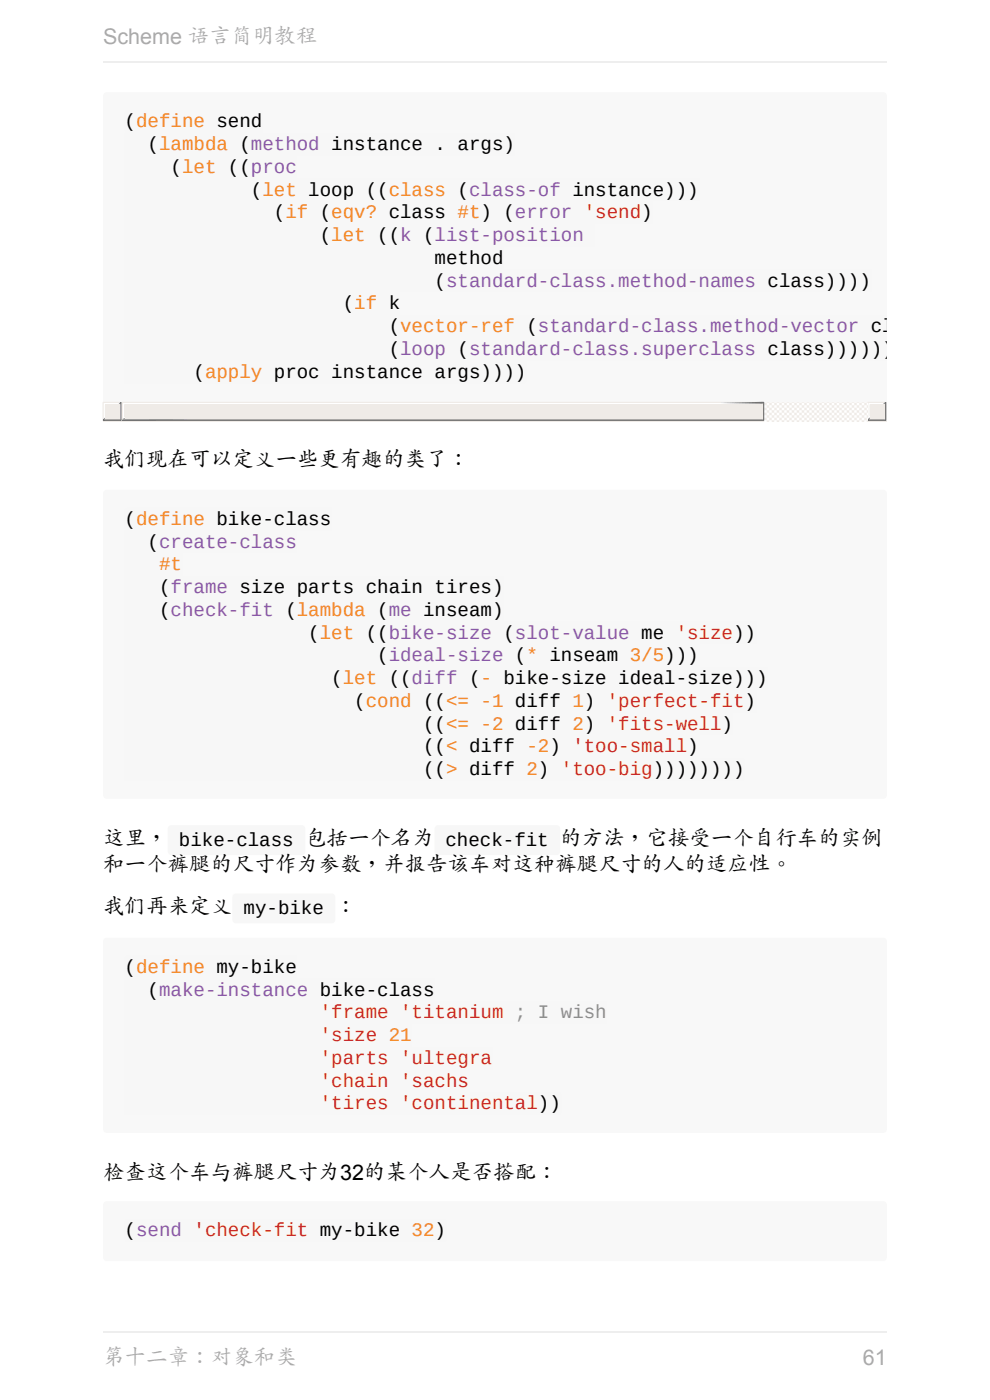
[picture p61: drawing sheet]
<svg xmlns="http://www.w3.org/2000/svg" width="210mm" height="297mm" viewBox="0 0 210 297" stroke-linecap="round" stroke-linejoin="round" font-family="sans-serif">
<defs><g id="words">
<g font-size="4.6" fill="#aaa">
<text x="21.9" y="9.4">Scheme 语言简明教程</text>
<text x="21.9" y="289.6">第十二章：对象和类</text>
<text x="183.1" y="289.6">61</text>
</g>
<g font-size="4.6">
<text x="21.9" y="99.1">我们现在可以定义一些更有趣的类了：</text>
<text x="21.9" y="179.4">这里，</text>
<text x="21.9" y="185">和一个裤腿的尺寸作为参数，并报告该车对这种裤腿尺寸的人的适应性。</text>
<text x="21.9" y="193.9">我们再来定义</text>
<text x="21.9" y="250.3">检查这个车与裤腿尺寸为32的某个人是否搭配：</text>
</g>
<g font-size="4.1">
<text x="26.4" y="27">(define send</text>
<text x="31.3" y="31.8">(lambda (method instance . args)</text>
<text x="36.2" y="36.7">(let ((proc</text>
<text x="53.2" y="41.5">(let loop ((class (class-of instance)))</text>
<text x="58.1" y="46.3">(if (eqv? class #t) (error 'send)</text>
<text x="67.8" y="51.1">(let ((k (list-position</text>
<text x="92.2" y="56">method</text>
<text x="72.7" y="65.6">(if k</text>
<text x="92.2" y="60.8">(standard-class.method-names class))))</text>
<text x="82.4" y="70.5">(vector-ref (standard-class.method-vector class)</text>
<text x="82.4" y="75.3">(loop (standard-class.superclass class))))))</text>
<text x="41.1" y="80.1">(apply proc instance args))))</text>
<text x="26.4" y="111.4">(define bike-class</text>
<text x="31.3" y="116.2">(create-class</text>
<text x="33.7" y="125.8">(frame size parts chain tires)</text>
<text x="33.7" y="130.7">(check-fit (lambda (me inseam)</text>
<text x="65.4" y="135.5">(let ((bike-size (slot-value me 'size))</text>
<text x="80" y="140.3">(ideal-size (* inseam 3/5)))</text>
<text x="70.3" y="145.1">(let ((diff (- bike-size ideal-size)))</text>
<text x="75.1" y="150">(cond ((&lt;= -1 diff 1) 'perfect-fit)</text>
<text x="89.8" y="154.8">((&lt;= -2 diff 2) 'fits-well)</text>
<text x="89.8" y="159.6">((&lt; diff -2) 'too-small)</text>
<text x="89.8" y="164.5">((&gt; diff 2) 'too-big))))))))</text>
<text x="38" y="179.4">bike-class 包括一个名为</text>
<text x="94.5" y="179.4">check-fit 的方法，它接受一个自行车的实例</text>
<text x="51.7" y="193.9">my-bike ：</text>
<text x="26.4" y="206.4">(define my-bike</text>
<text x="31.3" y="211.2">(make-instance bike-class</text>
<text x="26.4" y="262.3">(send 'check-fit my-bike 32)</text>
</g>
<text font-size="4.1" fill="#f5871f" x="33.7" y="121">#t</text>
<g font-size="4.1" fill="#c82829">
<text x="67.8" y="216">'frame 'titanium ; I wish</text>
<text x="67.8" y="220.9">'size 21</text>
<text x="67.8" y="225.7">'parts 'ultegra</text>
<text x="67.8" y="230.5">'chain 'sachs</text>
<text x="67.8" y="235.3">'tires 'continental))</text>
</g>
</g></defs>
<path d="M22.1 19.8l.5-.2h164.8a.76 .76 0 0 1 .7 .7v68.4a.76 .76 0 0 1-.7 .7h-164.8a.76 .76 0 0 1-.7-.7v-68.4z" fill-rule="evenodd" fill="#f8f8f8"/>
<path d="M21.9 85.4h166.2v4h-166.2z" fill="#efebe7"/>
<path d="M21.9 85.4h3.5l-3.5 3.5z" fill="none" stroke="#efebe7" stroke-width=".25"/>
<path d="M25.7 85.4v3.8h-3.8z" fill="none" stroke="#767472" stroke-width=".25"/>
<path d="M22.1 85.6h3.1l-3.1 3.1z" fill="none" stroke="#fff" stroke-width=".25"/>
<path d="M25.4 85.6v3.3h-3.3z" fill="none" stroke="#9f9d9a" stroke-width=".25"/>
<path d="M22.4 85.9h3v3h-3z" fill="#efebe7"/>
<path d="M184.1 85.4h3.5l-3.5 3.5z" fill="none" stroke="#efebe7" stroke-width=".25"/>
<path d="M187.9 85.4v3.8h-3.8z" fill="none" stroke="#767472" stroke-width=".25"/>
<path d="M184.3 85.6h3.1l-3.1 3.1z" fill="none" stroke="#fff" stroke-width=".25"/>
<path d="M187.6 85.6v3.3h-3.3z" fill="none" stroke="#9f9d9a" stroke-width=".25"/>
<path d="M184.6 85.9h3v3h-3z" fill="#efebe7"/>
<path d="M162.2 85.4h21.9v4h-21.9z" fill-rule="evenodd" fill="#efebe7"/>
<path d="M162.2 85.4h21.9v4h-21.9z" fill-rule="evenodd" fill="#fff"/>
<path d="M25.9 85.4h135.8l-135.8 3.5z" fill="none" stroke="#efebe7" stroke-width=".25"/>
<path d="M25.9 89.2l136.1-3.8v3.8z" fill="none" stroke="#767472" stroke-width=".25"/>
<path d="M26.2 85.6h135.3l-135.3 3.1z" fill="none" stroke="#fff" stroke-width=".25"/>
<path d="M26.2 88.9l135.5-3.3v3.3z" fill="none" stroke="#9f9d9a" stroke-width=".25"/>
<path d="M26.4 85.9h135.3v3h-135.3z" fill="#efebe7"/>
<g fill="#f8f8f8">
<path d="M22.1 104.1l.5-.2h164.8a.76 .76 0 0 1 .7 .8v64a.76 .76 0 0 1-.7 .8h-164.8a.76 .76 0 0 1-.7-.8v-64z" fill-rule="evenodd"/>
<path d="M22.1 199.2l.5-.3h164.8a.76 .76 0 0 1 .7 .8v39.9a.76 .76 0 0 1-.7 .7h-164.8a.76 .76 0 0 1-.7-.7v-39.9z" fill-rule="evenodd"/>
<path d="M22.1 255l.5-.2h164.8a.76 .76 0 0 1 .7 .8v11.2a.76 .76 0 0 1-.7 .7h-164.8a.76 .76 0 0 1-.7-.7v-11.2z" fill-rule="evenodd"/>
</g>
<g fill="#f7f7f7">
<path d="M26.7 23.6l.5-.2h28.5v4.8h-28.5a.76 .76 0 0 1-.8-.8v-3.3z" fill-rule="evenodd"/>
<path d="M26.4 76.5h84.6a.76 .76 0 0 1 .7 .7v3.3a.76 .76 0 0 1-.7 .8h-84.6z" fill-rule="evenodd"/>
<path d="M26.7 107.9l.5-.2h43.2v4.8h-43.2a.76 .76 0 0 1-.8-.7v-3.3z" fill-rule="evenodd"/>
<path d="M26.4 160.8h130.8a.76 .76 0 0 1 .7 .8v3.3a.76 .76 0 0 1-.7 .7h-130.8z" fill-rule="evenodd"/>
<path d="M35.8 175.3l.5-.3h27.7a.76 .76 0 0 1 .8 .8v4.8a.76 .76 0 0 1-.8 .8h-27.7a.76 .76 0 0 1-.7-.8v-4.8z" fill-rule="evenodd"/>
<path d="M92.4 175.3l.5-.3h25.2a.76 .76 0 0 1 .7 .8v4.8a.76 .76 0 0 1-.7 .8h-25.2a.76 .76 0 0 1-.7-.8v-4.8z" fill-rule="evenodd"/>
<path d="M49.5 189.8l.5-.3h20.4a.76 .76 0 0 1 .7 .8v4.8a.76 .76 0 0 1-.7 .8h-20.4a.76 .76 0 0 1-.7-.8v-4.8z" fill-rule="evenodd"/>
<path d="M26.7 203l.5-.3h35.8v4.9h-35.8a.76 .76 0 0 1-.8-.8v-3.3z" fill-rule="evenodd"/>
<path d="M26.4 231.7h91.9a.76 .76 0 0 1 .8 .8v3.3a.76 .76 0 0 1-.8 .7h-91.9z" fill-rule="evenodd"/>
<path d="M26.7 258.9l.5-.3h66.8a.76 .76 0 0 1 .7 .8v3.3a.76 .76 0 0 1-.7 .8h-66.8a.76 .76 0 0 1-.8-.8v-3.3z" fill-rule="evenodd"/>
</g>
<g fill="#f7f7f7">
<path d="M26.4 28.2h82.8v4.8h-82.8z"/>
<path d="M26.4 33h36.6v4.9h-36.6z"/>
<path d="M26.4 37.9h121.9v4.8h-121.9z"/>
<path d="M26.4 42.7h112v4.8h-112z"/>
<path d="M26.4 47.5h99.8v4.8h-99.8z"/>
<path d="M26.4 52.3h80.6v4.9h-80.6z"/>
<path d="M26.4 57.2h158.5v4.8h-158.5z"/>
<path d="M26.4 62h58.5v4.8h-58.5z"/>
<path d="M26.4 66.8h161.8v4.8h-161.8z"/>
<path d="M26.4 71.6h161.8v4.9h-161.8z"/>
<path d="M26.4 112.5h36.6v4.9h-36.6z"/>
<path d="M26.4 117.4h12.3v4.8h-12.3z"/>
<path d="M26.4 122.2h80.6v4.8h-80.6z"/>
<path d="M26.4 127h80.6v4.9h-80.6z"/>
<path d="M26.4 131.9h134.1v4.8h-134.1z"/>
<path d="M26.4 136.7h121.9v4.8h-121.9z"/>
<path d="M26.4 141.5h136.4v4.8h-136.4z"/>
<path d="M26.4 146.3h134.1v4.9h-134.1z"/>
<path d="M26.4 151.2h129v4.8h-129z"/>
<path d="M26.4 156h121.9v4.8h-121.9z"/>
<path d="M26.4 207.6h65.8v4.8h-65.8z"/>
<path d="M26.4 212.4h102.4v4.8h-102.4z"/>
<path d="M26.4 217.2h61v4.9h-61z"/>
<path d="M26.4 222.1h78v4.8h-78z"/>
<path d="M26.4 226.9h73.2v4.8h-73.2z"/>
</g>
<path d="M21.9 13.1h166.2M21.9 282.6h166.2" fill="none" stroke="#eee" stroke-width=".25"/>
<use href="#words"/>
</svg>
